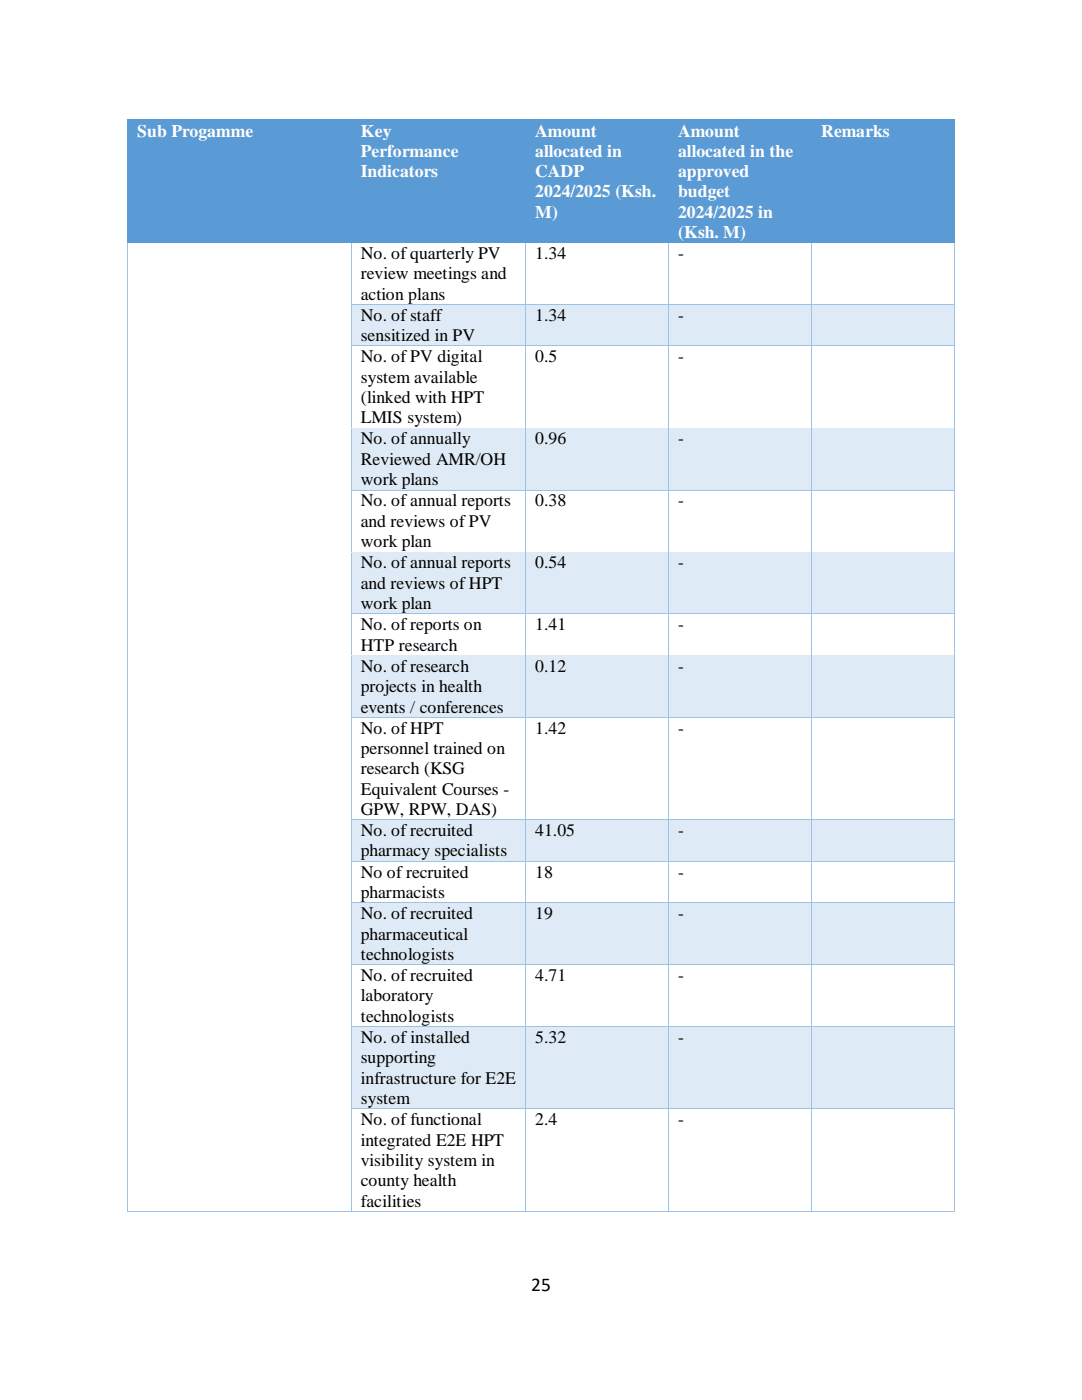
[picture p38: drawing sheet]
<svg xmlns="http://www.w3.org/2000/svg" width="216mm" height="279mm" viewBox="0 0 216 279" stroke-linecap="round" stroke-linejoin="round" font-family="sans-serif">
<defs><g id="words">
<text font-size="3.9" x="106" y="257.7">25</text>
<g font-size="3.5" fill="#fff">
<text x="27.4" y="27.2">Sub Progamme</text>
<text x="72" y="27.2">Key</text>
<text x="106.8" y="27.2">Amount</text>
<text x="135.3" y="27.2">Amount</text>
<text x="163.9" y="27.2">Remarks</text>
<text x="72" y="31.3">Performance</text>
<text x="72" y="35.4">Indicators</text>
<text x="106.8" y="31.3">allocated in</text>
<text x="106.8" y="35.4">CADP</text>
<text x="135.3" y="31.3">allocated in the</text>
<text x="135.3" y="35.4">approved</text>
<text x="106.8" y="39.4">2024/2025 (Ksh.</text>
<text x="135.3" y="39.4">budget</text>
<text x="106.8" y="43.5">M)</text>
<text x="135.3" y="43.5">2024/2025 in</text>
<text x="135.3" y="47.5">(Ksh. M)</text>
</g>
<g font-size="3.5">
<text x="72" y="51.7">No. of quarterly PV</text>
<text x="106.8" y="51.7">1.34</text>
<text x="135.3" y="51.7">-</text>
<text x="72" y="55.8">review meetings and</text>
<text x="72" y="59.8">action plans</text>
<text x="72" y="64">No. of staff</text>
<text x="106.8" y="64">1.34</text>
<text x="135.3" y="64">-</text>
<text x="72" y="68.1">sensitized in PV</text>
<text x="72" y="72.3">No. of PV digital</text>
<text x="72" y="76.4">system available</text>
<text x="106.8" y="72.3">0.5</text>
<text x="135.3" y="72.3">-</text>
<text x="72" y="80.5">(linked with HPT</text>
<text x="72" y="84.5">LMIS system)</text>
<text x="72" y="88.7">No. of annually</text>
<text x="106.8" y="88.7">0.96</text>
<text x="135.3" y="88.7">-</text>
<text x="72" y="92.8">Reviewed AMR/OH</text>
<text x="72" y="96.8">work plans</text>
<text x="72" y="101.1">No. of annual reports</text>
<text x="106.8" y="101.1">0.38</text>
<text x="135.3" y="101.1">-</text>
<text x="72" y="105.2">and reviews of PV</text>
<text x="72" y="109.2">work plan</text>
<text x="72" y="113.4">No. of annual reports</text>
<text x="106.8" y="113.4">0.54</text>
<text x="135.3" y="113.4">-</text>
<text x="72" y="117.5">and reviews of HPT</text>
<text x="72" y="121.5">work plan</text>
<text x="72" y="125.8">No. of reports on</text>
<text x="106.8" y="125.8">1.41</text>
<text x="135.3" y="125.8">-</text>
<text x="72" y="129.9">HTP research</text>
<text x="72" y="134.1">No. of research</text>
<text x="106.8" y="134.1">0.12</text>
<text x="135.3" y="134.1">-</text>
<text x="72" y="138.1">projects in health</text>
<text x="72" y="142.2">events / conferences</text>
<text x="72" y="146.4">No. of HPT</text>
<text x="106.8" y="146.4">1.42</text>
<text x="135.3" y="146.4">-</text>
<text x="72" y="150.5">personnel trained on</text>
<text x="72" y="154.6">research (KSG</text>
<text x="72" y="158.6">Equivalent Courses -</text>
<text x="72" y="162.7">GPW, RPW, DAS)</text>
<text x="72" y="166.9">No. of recruited</text>
<text x="106.8" y="166.9">41.05</text>
<text x="135.3" y="166.9">-</text>
<text x="72" y="170.9">pharmacy specialists</text>
<text x="72" y="175.2">No of recruited</text>
<text x="72" y="179.3">pharmacists</text>
<text x="106.8" y="175.2">18</text>
<text x="135.3" y="175.2">-</text>
<text x="72" y="183.5">No. of recruited</text>
<text x="106.8" y="183.5">19</text>
<text x="135.3" y="183.5">-</text>
<text x="72" y="187.5">pharmaceutical</text>
<text x="72" y="191.6">technologists</text>
<text x="72" y="195.8">No. of recruited</text>
<text x="106.8" y="195.8">4.71</text>
<text x="135.3" y="195.8">-</text>
<text x="72" y="199.9">laboratory</text>
<text x="72" y="204">technologists</text>
<text x="72" y="208.2">No. of installed</text>
<text x="106.8" y="208.2">5.32</text>
<text x="135.3" y="208.2">-</text>
<text x="72" y="212.2">supporting</text>
<text x="72" y="216.3">infrastructure for E2E</text>
<text x="72" y="220.3">system</text>
<text x="72" y="224.6">No. of functional</text>
<text x="106.8" y="224.6">2.4</text>
<text x="135.3" y="224.6">-</text>
<text x="72" y="228.7">integrated E2E HPT</text>
<text x="72" y="232.7">visibility system in</text>
<text x="72" y="236.8">county health</text>
<text x="72" y="240.8">facilities</text>
</g>
</g></defs>
<g fill="#5b9bd5">
<path d="M25.6 24h1.8v4h-1.8z" fill-rule="evenodd"/>
<path d="M68.2 24h1.9v4h-1.9z" fill-rule="evenodd"/>
<path d="M25.6 28h44.5v20.3h-44.5z" fill-rule="evenodd"/>
<path d="M27.4 24h40.8v4h-40.8z" fill-rule="evenodd"/>
<path d="M70.1 24h1.9v12.1h-1.9z" fill-rule="evenodd"/>
<path d="M102.9 24h2v12.1h-2z" fill-rule="evenodd"/>
<path d="M70.1 36.1h34.8v12.2h-34.8z" fill-rule="evenodd"/>
<path d="M72 24h30.9v4h-30.9z" fill-rule="evenodd"/>
<path d="M72 28h30.9v4.1h-30.9z" fill-rule="evenodd"/>
<path d="M72 32.1h30.9v4h-30.9z" fill-rule="evenodd"/>
<path d="M104.9 24h1.9v20.2h-1.9z" fill-rule="evenodd"/>
<path d="M131.5 24h1.9v20.2h-1.9z" fill-rule="evenodd"/>
<path d="M104.9 44.2h28.5v4.1h-28.5z" fill-rule="evenodd"/>
<path d="M106.8 24h24.7v4h-24.7z" fill-rule="evenodd"/>
<path d="M106.8 28h24.7v4.1h-24.7z" fill-rule="evenodd"/>
<path d="M106.8 32.1h24.7v4h-24.7z" fill-rule="evenodd"/>
<path d="M106.8 36.1h24.7v4.1h-24.7z" fill-rule="evenodd"/>
<path d="M106.8 40.2h24.7v4h-24.7z" fill-rule="evenodd"/>
<path d="M133.4 24h1.9v24.3h-1.9z" fill-rule="evenodd"/>
<path d="M160.1 24h1.9v24.3h-1.9z" fill-rule="evenodd"/>
<path d="M135.3 24h24.8v4h-24.8z" fill-rule="evenodd"/>
<path d="M135.3 28h24.8v4.1h-24.8z" fill-rule="evenodd"/>
<path d="M135.3 32.1h24.8v4h-24.8z" fill-rule="evenodd"/>
<path d="M135.3 36.1h24.8v4.1h-24.8z" fill-rule="evenodd"/>
<path d="M135.3 40.2h24.8v4h-24.8z" fill-rule="evenodd"/>
<path d="M135.3 44.2h24.8v4.1h-24.8z" fill-rule="evenodd"/>
<path d="M162 24h1.9v4h-1.9z" fill-rule="evenodd"/>
<path d="M188.6 24h1.8v4h-1.8z" fill-rule="evenodd"/>
<path d="M162 28h28.4v20.3h-28.4z" fill-rule="evenodd"/>
<path d="M163.9 24h24.7v4h-24.7z" fill-rule="evenodd"/>
<path d="M25.4 23.9h.1v.2h-.1z" fill-rule="evenodd"/>
<path d="M25.4 23.9h.1v.1h-.1z" fill-rule="evenodd"/>
</g>
<path d="M25.5 23.9h44.6M25.5 24h44.6" fill="none" stroke="#5b9bd5" stroke-width=".2"/>
<g fill="#5b9bd5">
<path d="M70.1 24l.1 .1z" fill-rule="evenodd"/>
<path d="M70.1 23.9h.1v.1h-.1z" fill-rule="evenodd"/>
</g>
<path d="M70.2 23.9h34.7M70.2 24h34.7" fill="none" stroke="#5b9bd5" stroke-width=".2"/>
<g fill="#5b9bd5">
<path d="M104.9 24l.1 .1z" fill-rule="evenodd"/>
<path d="M104.9 23.9h.1v.1h-.1z" fill-rule="evenodd"/>
</g>
<path d="M105 23.9h28.4M105 24h28.4" fill="none" stroke="#5b9bd5" stroke-width=".2"/>
<g fill="#5b9bd5">
<path d="M133.4 24l.1 .1z" fill-rule="evenodd"/>
<path d="M133.4 23.9h.1v.1h-.1z" fill-rule="evenodd"/>
</g>
<path d="M133.5 23.9h28.5M133.5 24h28.5" fill="none" stroke="#5b9bd5" stroke-width=".2"/>
<g fill="#5b9bd5">
<path d="M162 24l.1 .1z" fill-rule="evenodd"/>
<path d="M162 23.9h.1v.1h-.1z" fill-rule="evenodd"/>
</g>
<path d="M162.1 23.9h28.3M162.1 24h28.3" fill="none" stroke="#5b9bd5" stroke-width=".2"/>
<g fill="#5b9bd5">
<path d="M190.4 23.9h.2v.2h-.2z" fill-rule="evenodd"/>
<path d="M190.4 23.9h.2v.1h-.2z" fill-rule="evenodd"/>
</g>
<path d="M25.5 24.1v24.2M190.5 24.1v24.2" fill="none" stroke="#5b9bd5" stroke-width=".2"/>
<path d="M25.4 48.3h.1v.2h-.1z" fill-rule="evenodd" fill="#5b9bd5"/>
<path d="M25.5 48.4h44.5" fill="none" stroke="#5b9bd5" stroke-width=".2"/>
<path d="M70 48.5h.2z" fill-rule="evenodd" fill="#9cc2e5"/>
<g fill="#5b9bd5">
<path d="M70 48.3h.2v.2h-.2z" fill-rule="evenodd"/>
<path d="M70.2 48.3h.1v.2h-.1z" fill-rule="evenodd"/>
</g>
<path d="M70.3 48.4h34.5" fill="none" stroke="#5b9bd5" stroke-width=".2"/>
<path d="M104.8 48.5h.2z" fill-rule="evenodd" fill="#9cc2e5"/>
<g fill="#5b9bd5">
<path d="M104.8 48.3h.2v.2h-.2z" fill-rule="evenodd"/>
<path d="M105 48.3h.1v.2h-.1z" fill-rule="evenodd"/>
</g>
<path d="M105.1 48.4h28.2" fill="none" stroke="#5b9bd5" stroke-width=".2"/>
<path d="M133.3 48.5h.2z" fill-rule="evenodd" fill="#9cc2e5"/>
<g fill="#5b9bd5">
<path d="M133.3 48.3h.2v.2h-.2z" fill-rule="evenodd"/>
<path d="M133.5 48.3h.1v.2h-.1z" fill-rule="evenodd"/>
</g>
<path d="M133.6 48.4h28.3" fill="none" stroke="#5b9bd5" stroke-width=".2"/>
<path d="M161.9 48.5h.1z" fill-rule="evenodd" fill="#9cc2e5"/>
<g fill="#5b9bd5">
<path d="M161.9 48.3h.1v.2h-.1z" fill-rule="evenodd"/>
<path d="M162 48.3h.2v.2h-.2z" fill-rule="evenodd"/>
</g>
<path d="M162.2 48.4h28.2" fill="none" stroke="#5b9bd5" stroke-width=".2"/>
<path d="M190.4 48.3h.2v.2h-.2z" fill-rule="evenodd" fill="#5b9bd5"/>
<path d="M25.5 48.6v12.1M70.1 48.6v12.1M104.9 48.6v12.1M133.4 48.6v12.1M162 48.6v12.1M190.5 48.6v12.1" fill="none" stroke="#9cc2e5" stroke-width=".2"/>
<g fill="#deeaf6">
<path d="M70.2 60.8h1.8v8.2h-1.8z" fill-rule="evenodd"/>
<path d="M102.9 60.8h1.8v8.2h-1.8z" fill-rule="evenodd"/>
<path d="M72 60.8h30.9v4.1h-30.9z" fill-rule="evenodd"/>
<path d="M72 64.9h30.9v4.1h-30.9z" fill-rule="evenodd"/>
<path d="M105 60.8h1.8v4.1h-1.8z" fill-rule="evenodd"/>
<path d="M131.5 60.8h1.8v4.1h-1.8z" fill-rule="evenodd"/>
<path d="M105 64.9h28.3v4.1h-28.3z" fill-rule="evenodd"/>
<path d="M106.8 60.8h24.7v4.1h-24.7z" fill-rule="evenodd"/>
<path d="M133.5 60.8h1.8v4.1h-1.8z" fill-rule="evenodd"/>
<path d="M160.1 60.8h1.7v4.1h-1.7z" fill-rule="evenodd"/>
<path d="M133.5 64.9h28.3v4.1h-28.3z" fill-rule="evenodd"/>
<path d="M135.3 60.8h24.8v4.1h-24.8z" fill-rule="evenodd"/>
<path d="M162 60.8h1.9v4.1h-1.9z" fill-rule="evenodd"/>
<path d="M188.6 60.8h1.8v4.1h-1.8z" fill-rule="evenodd"/>
<path d="M162 64.9h28.4v4.1h-28.4z" fill-rule="evenodd"/>
<path d="M163.9 60.8h24.7v4.1h-24.7z" fill-rule="evenodd"/>
</g>
<g fill="#9cc2e5">
<path d="M25.4 60.7h.1v.2h-.1z" fill-rule="evenodd"/>
<path d="M70 60.7h.2v.2h-.2z" fill-rule="evenodd"/>
</g>
<path d="M70.2 60.8h34.6" fill="none" stroke="#9cc2e5" stroke-width=".2"/>
<path d="M70.2 60.9h34.6" fill="none" stroke="#deeaf6" stroke-width=".2"/>
<path d="M104.8 60.7h.2v.2h-.2z" fill-rule="evenodd" fill="#9cc2e5"/>
<path d="M105 60.8h28.3" fill="none" stroke="#9cc2e5" stroke-width=".2"/>
<path d="M105 60.9h28.3" fill="none" stroke="#deeaf6" stroke-width=".2"/>
<path d="M133.3 60.7h.2v.2h-.2z" fill-rule="evenodd" fill="#9cc2e5"/>
<path d="M133.5 60.8h28.4" fill="none" stroke="#9cc2e5" stroke-width=".2"/>
<path d="M133.5 60.9h28.4" fill="none" stroke="#deeaf6" stroke-width=".2"/>
<path d="M161.9 60.7h.1v.2h-.1z" fill-rule="evenodd" fill="#9cc2e5"/>
<path d="M162 60.8h28.4" fill="none" stroke="#9cc2e5" stroke-width=".2"/>
<path d="M162 60.9h28.4" fill="none" stroke="#deeaf6" stroke-width=".2"/>
<path d="M190.4 60.7h.2v.2h-.2z" fill-rule="evenodd" fill="#9cc2e5"/>
<path d="M25.5 60.9v8.1M70.1 60.9v8.1M104.9 60.9v8.1M133.4 60.9v8.1M162 60.9v8.1M190.5 60.9v8.1" fill="none" stroke="#9cc2e5" stroke-width=".2"/>
<g fill="#9cc2e5">
<path d="M25.4 69h.1v.2h-.1z" fill-rule="evenodd"/>
<path d="M70 69h.2v.2h-.2z" fill-rule="evenodd"/>
</g>
<path d="M70.2 69h34.6" fill="none" stroke="#9cc2e5" stroke-width=".2"/>
<path d="M104.8 69h.2v.2h-.2z" fill-rule="evenodd" fill="#9cc2e5"/>
<path d="M105 69h28.3" fill="none" stroke="#9cc2e5" stroke-width=".2"/>
<path d="M133.3 69h.2v.2h-.2z" fill-rule="evenodd" fill="#9cc2e5"/>
<path d="M133.5 69h28.4" fill="none" stroke="#9cc2e5" stroke-width=".2"/>
<path d="M161.9 69h.1v.2h-.1z" fill-rule="evenodd" fill="#9cc2e5"/>
<path d="M162 69h28.4" fill="none" stroke="#9cc2e5" stroke-width=".2"/>
<path d="M190.4 69h.2v.2h-.2z" fill-rule="evenodd" fill="#9cc2e5"/>
<path d="M25.5 69.2v16.2M70.1 69.2v16.2M104.9 69.2v16.2M133.4 69.2v16.2M162 69.2v16.2M190.5 69.2v16.2" fill="none" stroke="#9cc2e5" stroke-width=".2"/>
<g fill="#deeaf6">
<path d="M70.2 85.5h1.8v12.2h-1.8z" fill-rule="evenodd"/>
<path d="M102.9 85.5h1.8v12.2h-1.8z" fill-rule="evenodd"/>
<path d="M72 85.5h30.9v4.1h-30.9z" fill-rule="evenodd"/>
<path d="M72 89.6h30.9v4.1h-30.9z" fill-rule="evenodd"/>
<path d="M72 93.7h30.9v4h-30.9z" fill-rule="evenodd"/>
<path d="M105 85.5h1.8v4.1h-1.8z" fill-rule="evenodd"/>
<path d="M131.5 85.5h1.8v4.1h-1.8z" fill-rule="evenodd"/>
<path d="M105 89.6h28.3v8.1h-28.3z" fill-rule="evenodd"/>
<path d="M106.8 85.5h24.7v4.1h-24.7z" fill-rule="evenodd"/>
<path d="M133.5 85.5h1.8v4.1h-1.8z" fill-rule="evenodd"/>
<path d="M160.1 85.5h1.7v4.1h-1.7z" fill-rule="evenodd"/>
<path d="M133.5 89.6h28.3v8.1h-28.3z" fill-rule="evenodd"/>
<path d="M135.3 85.5h24.8v4.1h-24.8z" fill-rule="evenodd"/>
<path d="M162 85.5h1.9v4.1h-1.9z" fill-rule="evenodd"/>
<path d="M188.6 85.5h1.8v4.1h-1.8z" fill-rule="evenodd"/>
<path d="M162 89.6h28.4v8.1h-28.4z" fill-rule="evenodd"/>
<path d="M163.9 85.5h24.7v4.1h-24.7z" fill-rule="evenodd"/>
</g>
<g fill="#9cc2e5">
<path d="M25.4 85.4h.1v.2h-.1z" fill-rule="evenodd"/>
<path d="M70 85.4h.2v.2h-.2z" fill-rule="evenodd"/>
</g>
<path d="M70.2 85.5h34.6" fill="none" stroke="#9cc2e5" stroke-width=".2"/>
<path d="M70.2 85.6h34.6" fill="none" stroke="#deeaf6" stroke-width=".2"/>
<path d="M104.8 85.4h.2v.2h-.2z" fill-rule="evenodd" fill="#9cc2e5"/>
<path d="M105 85.5h28.3" fill="none" stroke="#9cc2e5" stroke-width=".2"/>
<path d="M105 85.6h28.3" fill="none" stroke="#deeaf6" stroke-width=".2"/>
<path d="M133.3 85.4h.2v.2h-.2z" fill-rule="evenodd" fill="#9cc2e5"/>
<path d="M133.5 85.5h28.4" fill="none" stroke="#9cc2e5" stroke-width=".2"/>
<path d="M133.5 85.6h28.4" fill="none" stroke="#deeaf6" stroke-width=".2"/>
<path d="M161.9 85.4h.1v.2h-.1z" fill-rule="evenodd" fill="#9cc2e5"/>
<path d="M162 85.5h28.4" fill="none" stroke="#9cc2e5" stroke-width=".2"/>
<path d="M162 85.6h28.4" fill="none" stroke="#deeaf6" stroke-width=".2"/>
<path d="M190.4 85.4h.2v.2h-.2z" fill-rule="evenodd" fill="#9cc2e5"/>
<path d="M25.5 85.6v12.1M70.1 85.6v12.1M104.9 85.6v12.1M133.4 85.6v12.1M162 85.6v12.1M190.5 85.6v12.1" fill="none" stroke="#9cc2e5" stroke-width=".2"/>
<g fill="#9cc2e5">
<path d="M25.4 97.7h.1v.3h-.1z" fill-rule="evenodd"/>
<path d="M70 97.7h.2v.3h-.2z" fill-rule="evenodd"/>
</g>
<path d="M70.2 97.8h34.6" fill="none" stroke="#9cc2e5" stroke-width=".2"/>
<path d="M104.8 97.7h.2v.3h-.2z" fill-rule="evenodd" fill="#9cc2e5"/>
<path d="M105 97.8h28.3" fill="none" stroke="#9cc2e5" stroke-width=".2"/>
<path d="M133.3 97.7h.2v.3h-.2z" fill-rule="evenodd" fill="#9cc2e5"/>
<path d="M133.5 97.8h28.4" fill="none" stroke="#9cc2e5" stroke-width=".2"/>
<path d="M161.9 97.7h.1v.3h-.1z" fill-rule="evenodd" fill="#9cc2e5"/>
<path d="M162 97.8h28.4" fill="none" stroke="#9cc2e5" stroke-width=".2"/>
<path d="M190.4 97.7h.2v.3h-.2z" fill-rule="evenodd" fill="#9cc2e5"/>
<path d="M25.5 98v12.1M70.1 98v12.1M104.9 98v12.1M133.4 98v12.1M162 98v12.1M190.5 98v12.1" fill="none" stroke="#9cc2e5" stroke-width=".2"/>
<g fill="#deeaf6">
<path d="M70.2 110.2h1.8v12.2h-1.8z" fill-rule="evenodd"/>
<path d="M102.9 110.2h1.8v12.2h-1.8z" fill-rule="evenodd"/>
<path d="M72 110.2h30.9v4.1h-30.9z" fill-rule="evenodd"/>
<path d="M72 114.3h30.9v4h-30.9z" fill-rule="evenodd"/>
<path d="M72 118.3h30.9v4.1h-30.9z" fill-rule="evenodd"/>
<path d="M105 110.2h1.8v4.1h-1.8z" fill-rule="evenodd"/>
<path d="M131.5 110.2h1.8v4.1h-1.8z" fill-rule="evenodd"/>
<path d="M105 114.3h28.3v8.1h-28.3z" fill-rule="evenodd"/>
<path d="M106.8 110.2h24.7v4.1h-24.7z" fill-rule="evenodd"/>
<path d="M133.5 110.2h1.8v4.1h-1.8z" fill-rule="evenodd"/>
<path d="M160.1 110.2h1.7v4.1h-1.7z" fill-rule="evenodd"/>
<path d="M133.5 114.3h28.3v8.1h-28.3z" fill-rule="evenodd"/>
<path d="M135.3 110.2h24.8v4.1h-24.8z" fill-rule="evenodd"/>
<path d="M162 110.2h1.9v4.1h-1.9z" fill-rule="evenodd"/>
<path d="M188.6 110.2h1.8v4.1h-1.8z" fill-rule="evenodd"/>
<path d="M162 114.3h28.4v8.1h-28.4z" fill-rule="evenodd"/>
<path d="M163.9 110.2h24.7v4.1h-24.7z" fill-rule="evenodd"/>
</g>
<g fill="#9cc2e5">
<path d="M25.4 110.1h.1v.2h-.1z" fill-rule="evenodd"/>
<path d="M70 110.1h.2v.2h-.2z" fill-rule="evenodd"/>
</g>
<path d="M70.2 110.2h34.6" fill="none" stroke="#9cc2e5" stroke-width=".2"/>
<path d="M70.2 110.3h34.6" fill="none" stroke="#deeaf6" stroke-width=".2"/>
<path d="M104.8 110.1h.2v.2h-.2z" fill-rule="evenodd" fill="#9cc2e5"/>
<path d="M105 110.2h28.3" fill="none" stroke="#9cc2e5" stroke-width=".2"/>
<path d="M105 110.3h28.3" fill="none" stroke="#deeaf6" stroke-width=".2"/>
<path d="M133.3 110.1h.2v.2h-.2z" fill-rule="evenodd" fill="#9cc2e5"/>
<path d="M133.5 110.2h28.4" fill="none" stroke="#9cc2e5" stroke-width=".2"/>
<path d="M133.5 110.3h28.4" fill="none" stroke="#deeaf6" stroke-width=".2"/>
<path d="M161.9 110.1h.1v.2h-.1z" fill-rule="evenodd" fill="#9cc2e5"/>
<path d="M162 110.2h28.4" fill="none" stroke="#9cc2e5" stroke-width=".2"/>
<path d="M162 110.3h28.4" fill="none" stroke="#deeaf6" stroke-width=".2"/>
<path d="M190.4 110.1h.2v.2h-.2z" fill-rule="evenodd" fill="#9cc2e5"/>
<path d="M25.5 110.3v12.1M70.1 110.3v12.1M104.9 110.3v12.1M133.4 110.3v12.1M162 110.3v12.1M190.5 110.3v12.1" fill="none" stroke="#9cc2e5" stroke-width=".2"/>
<g fill="#9cc2e5">
<path d="M25.4 122.4h.1v.3h-.1z" fill-rule="evenodd"/>
<path d="M70 122.4h.2v.3h-.2z" fill-rule="evenodd"/>
</g>
<path d="M70.2 122.5h34.6" fill="none" stroke="#9cc2e5" stroke-width=".2"/>
<path d="M104.8 122.4h.2v.3h-.2z" fill-rule="evenodd" fill="#9cc2e5"/>
<path d="M105 122.5h28.3" fill="none" stroke="#9cc2e5" stroke-width=".2"/>
<path d="M133.3 122.4h.2v.3h-.2z" fill-rule="evenodd" fill="#9cc2e5"/>
<path d="M133.5 122.5h28.4" fill="none" stroke="#9cc2e5" stroke-width=".2"/>
<path d="M161.9 122.4h.1v.3h-.1z" fill-rule="evenodd" fill="#9cc2e5"/>
<path d="M162 122.5h28.4" fill="none" stroke="#9cc2e5" stroke-width=".2"/>
<path d="M190.4 122.4h.2v.3h-.2z" fill-rule="evenodd" fill="#9cc2e5"/>
<path d="M25.5 122.7v8M70.1 122.7v8M104.9 122.7v8M133.4 122.7v8M162 122.7v8M190.5 122.7v8" fill="none" stroke="#9cc2e5" stroke-width=".2"/>
<g fill="#deeaf6">
<path d="M70.2 130.9h1.8v12.2h-1.8z" fill-rule="evenodd"/>
<path d="M102.9 130.9h1.8v12.2h-1.8z" fill-rule="evenodd"/>
<path d="M72 130.9h30.9v4h-30.9z" fill-rule="evenodd"/>
<path d="M72 134.9h30.9v4.1h-30.9z" fill-rule="evenodd"/>
<path d="M72 139h30.9v4.1h-30.9z" fill-rule="evenodd"/>
<path d="M105 130.9h1.8v4h-1.8z" fill-rule="evenodd"/>
<path d="M131.5 130.9h1.8v4h-1.8z" fill-rule="evenodd"/>
<path d="M105 134.9h28.3v8.2h-28.3z" fill-rule="evenodd"/>
<path d="M106.8 130.9h24.7v4h-24.7z" fill-rule="evenodd"/>
<path d="M133.5 130.9h1.8v4h-1.8z" fill-rule="evenodd"/>
<path d="M160.1 130.9h1.7v4h-1.7z" fill-rule="evenodd"/>
<path d="M133.5 134.9h28.3v8.2h-28.3z" fill-rule="evenodd"/>
<path d="M135.3 130.9h24.8v4h-24.8z" fill-rule="evenodd"/>
<path d="M162 130.9h1.9v4h-1.9z" fill-rule="evenodd"/>
<path d="M188.6 130.9h1.8v4h-1.8z" fill-rule="evenodd"/>
<path d="M162 134.9h28.4v8.2h-28.4z" fill-rule="evenodd"/>
<path d="M163.9 130.9h24.7v4h-24.7z" fill-rule="evenodd"/>
</g>
<g fill="#9cc2e5">
<path d="M25.4 130.7h.1v.2h-.1z" fill-rule="evenodd"/>
<path d="M70 130.7h.2v.2h-.2z" fill-rule="evenodd"/>
</g>
<path d="M70.2 130.8h34.6" fill="none" stroke="#9cc2e5" stroke-width=".2"/>
<path d="M70.2 130.9h34.6" fill="none" stroke="#deeaf6" stroke-width=".2"/>
<path d="M104.8 130.7h.2v.2h-.2z" fill-rule="evenodd" fill="#9cc2e5"/>
<path d="M105 130.8h28.3" fill="none" stroke="#9cc2e5" stroke-width=".2"/>
<path d="M105 130.9h28.3" fill="none" stroke="#deeaf6" stroke-width=".2"/>
<path d="M133.3 130.7h.2v.2h-.2z" fill-rule="evenodd" fill="#9cc2e5"/>
<path d="M133.5 130.8h28.4" fill="none" stroke="#9cc2e5" stroke-width=".2"/>
<path d="M133.5 130.9h28.4" fill="none" stroke="#deeaf6" stroke-width=".2"/>
<path d="M161.9 130.7h.1v.2h-.1z" fill-rule="evenodd" fill="#9cc2e5"/>
<path d="M162 130.8h28.4" fill="none" stroke="#9cc2e5" stroke-width=".2"/>
<path d="M162 130.9h28.4" fill="none" stroke="#deeaf6" stroke-width=".2"/>
<path d="M190.4 130.7h.2v.2h-.2z" fill-rule="evenodd" fill="#9cc2e5"/>
<path d="M25.5 130.9v12.2M70.1 130.9v12.2M104.9 130.9v12.2M133.4 130.9v12.2M162 130.9v12.2M190.5 130.9v12.2" fill="none" stroke="#9cc2e5" stroke-width=".2"/>
<g fill="#9cc2e5">
<path d="M25.4 143.1h.1v.2h-.1z" fill-rule="evenodd"/>
<path d="M70 143.1h.2v.2h-.2z" fill-rule="evenodd"/>
</g>
<path d="M70.2 143.1h34.6" fill="none" stroke="#9cc2e5" stroke-width=".2"/>
<path d="M104.8 143.1h.2v.2h-.2z" fill-rule="evenodd" fill="#9cc2e5"/>
<path d="M105 143.1h28.3" fill="none" stroke="#9cc2e5" stroke-width=".2"/>
<path d="M133.3 143.1h.2v.2h-.2z" fill-rule="evenodd" fill="#9cc2e5"/>
<path d="M133.5 143.1h28.4" fill="none" stroke="#9cc2e5" stroke-width=".2"/>
<path d="M161.9 143.1h.1v.2h-.1z" fill-rule="evenodd" fill="#9cc2e5"/>
<path d="M162 143.1h28.4" fill="none" stroke="#9cc2e5" stroke-width=".2"/>
<path d="M190.4 143.1h.2v.2h-.2z" fill-rule="evenodd" fill="#9cc2e5"/>
<path d="M25.5 143.3v20.2M70.1 143.3v20.2M104.9 143.3v20.2M133.4 143.3v20.2M162 143.3v20.2M190.5 143.3v20.2" fill="none" stroke="#9cc2e5" stroke-width=".2"/>
<g fill="#deeaf6">
<path d="M70.2 163.7h1.8v8.1h-1.8z" fill-rule="evenodd"/>
<path d="M102.9 163.7h1.8v8.1h-1.8z" fill-rule="evenodd"/>
<path d="M72 163.7h30.9v4.1h-30.9z" fill-rule="evenodd"/>
<path d="M72 167.8h30.9v4h-30.9z" fill-rule="evenodd"/>
<path d="M105 163.7h1.8v4.1h-1.8z" fill-rule="evenodd"/>
<path d="M131.5 163.7h1.8v4.1h-1.8z" fill-rule="evenodd"/>
<path d="M105 167.8h28.3v4h-28.3z" fill-rule="evenodd"/>
<path d="M106.8 163.7h24.7v4.1h-24.7z" fill-rule="evenodd"/>
<path d="M133.5 163.7h1.8v4.1h-1.8z" fill-rule="evenodd"/>
<path d="M160.1 163.7h1.7v4.1h-1.7z" fill-rule="evenodd"/>
<path d="M133.5 167.8h28.3v4h-28.3z" fill-rule="evenodd"/>
<path d="M135.3 163.7h24.8v4.1h-24.8z" fill-rule="evenodd"/>
<path d="M162 163.7h1.9v4.1h-1.9z" fill-rule="evenodd"/>
<path d="M188.6 163.7h1.8v4.1h-1.8z" fill-rule="evenodd"/>
<path d="M162 167.8h28.4v4h-28.4z" fill-rule="evenodd"/>
<path d="M163.9 163.7h24.7v4.1h-24.7z" fill-rule="evenodd"/>
</g>
<g fill="#9cc2e5">
<path d="M25.4 163.5h.1v.2h-.1z" fill-rule="evenodd"/>
<path d="M70 163.5h.2v.2h-.2z" fill-rule="evenodd"/>
</g>
<path d="M70.2 163.6h34.6" fill="none" stroke="#9cc2e5" stroke-width=".2"/>
<path d="M70.2 163.7h34.6" fill="none" stroke="#deeaf6" stroke-width=".2"/>
<path d="M104.8 163.5h.2v.2h-.2z" fill-rule="evenodd" fill="#9cc2e5"/>
<path d="M105 163.6h28.3" fill="none" stroke="#9cc2e5" stroke-width=".2"/>
<path d="M105 163.7h28.3" fill="none" stroke="#deeaf6" stroke-width=".2"/>
<path d="M133.3 163.5h.2v.2h-.2z" fill-rule="evenodd" fill="#9cc2e5"/>
<path d="M133.5 163.6h28.4" fill="none" stroke="#9cc2e5" stroke-width=".2"/>
<path d="M133.5 163.7h28.4" fill="none" stroke="#deeaf6" stroke-width=".2"/>
<path d="M161.9 163.5h.1v.2h-.1z" fill-rule="evenodd" fill="#9cc2e5"/>
<path d="M162 163.6h28.4" fill="none" stroke="#9cc2e5" stroke-width=".2"/>
<path d="M162 163.7h28.4" fill="none" stroke="#deeaf6" stroke-width=".2"/>
<path d="M190.4 163.5h.2v.2h-.2z" fill-rule="evenodd" fill="#9cc2e5"/>
<path d="M25.5 163.7v8.1M70.1 163.7v8.1M104.9 163.7v8.1M133.4 163.7v8.1M162 163.7v8.1M190.5 163.7v8.1" fill="none" stroke="#9cc2e5" stroke-width=".2"/>
<g fill="#9cc2e5">
<path d="M25.4 171.8h.1v.3h-.1z" fill-rule="evenodd"/>
<path d="M70 171.8h.2v.3h-.2z" fill-rule="evenodd"/>
</g>
<path d="M70.2 171.9h34.6" fill="none" stroke="#9cc2e5" stroke-width=".2"/>
<path d="M104.8 171.8h.2v.3h-.2z" fill-rule="evenodd" fill="#9cc2e5"/>
<path d="M105 171.9h28.3" fill="none" stroke="#9cc2e5" stroke-width=".2"/>
<path d="M133.3 171.8h.2v.3h-.2z" fill-rule="evenodd" fill="#9cc2e5"/>
<path d="M133.5 171.9h28.4" fill="none" stroke="#9cc2e5" stroke-width=".2"/>
<path d="M161.9 171.8h.1v.3h-.1z" fill-rule="evenodd" fill="#9cc2e5"/>
<path d="M162 171.9h28.4" fill="none" stroke="#9cc2e5" stroke-width=".2"/>
<path d="M190.4 171.8h.2v.3h-.2z" fill-rule="evenodd" fill="#9cc2e5"/>
<path d="M25.5 172.1v8M70.1 172.1v8M104.9 172.1v8M133.4 172.1v8M162 172.1v8M190.5 172.1v8" fill="none" stroke="#9cc2e5" stroke-width=".2"/>
<g fill="#deeaf6">
<path d="M70.2 180.3h1.8v12.2h-1.8z" fill-rule="evenodd"/>
<path d="M102.9 180.3h1.8v12.2h-1.8z" fill-rule="evenodd"/>
<path d="M72 180.3h30.9v4h-30.9z" fill-rule="evenodd"/>
<path d="M72 184.3h30.9v4.1h-30.9z" fill-rule="evenodd"/>
<path d="M72 188.4h30.9v4.1h-30.9z" fill-rule="evenodd"/>
<path d="M105 180.3h1.8v4h-1.8z" fill-rule="evenodd"/>
<path d="M131.5 180.3h1.8v4h-1.8z" fill-rule="evenodd"/>
<path d="M105 184.3h28.3v8.2h-28.3z" fill-rule="evenodd"/>
<path d="M106.8 180.3h24.7v4h-24.7z" fill-rule="evenodd"/>
<path d="M133.5 180.3h1.8v4h-1.8z" fill-rule="evenodd"/>
<path d="M160.1 180.3h1.7v4h-1.7z" fill-rule="evenodd"/>
<path d="M133.5 184.3h28.3v8.2h-28.3z" fill-rule="evenodd"/>
<path d="M135.3 180.3h24.8v4h-24.8z" fill-rule="evenodd"/>
<path d="M162 180.3h1.9v4h-1.9z" fill-rule="evenodd"/>
<path d="M188.6 180.3h1.8v4h-1.8z" fill-rule="evenodd"/>
<path d="M162 184.3h28.4v8.2h-28.4z" fill-rule="evenodd"/>
<path d="M163.9 180.3h24.7v4h-24.7z" fill-rule="evenodd"/>
</g>
<g fill="#9cc2e5">
<path d="M25.4 180.1h.1v.2h-.1z" fill-rule="evenodd"/>
<path d="M70 180.1h.2v.2h-.2z" fill-rule="evenodd"/>
</g>
<path d="M70.2 180.2h34.6" fill="none" stroke="#9cc2e5" stroke-width=".2"/>
<path d="M70.2 180.3h34.6" fill="none" stroke="#deeaf6" stroke-width=".2"/>
<path d="M104.8 180.1h.2v.2h-.2z" fill-rule="evenodd" fill="#9cc2e5"/>
<path d="M105 180.2h28.3" fill="none" stroke="#9cc2e5" stroke-width=".2"/>
<path d="M105 180.3h28.3" fill="none" stroke="#deeaf6" stroke-width=".2"/>
<path d="M133.3 180.1h.2v.2h-.2z" fill-rule="evenodd" fill="#9cc2e5"/>
<path d="M133.5 180.2h28.4" fill="none" stroke="#9cc2e5" stroke-width=".2"/>
<path d="M133.5 180.3h28.4" fill="none" stroke="#deeaf6" stroke-width=".2"/>
<path d="M161.9 180.1h.1v.2h-.1z" fill-rule="evenodd" fill="#9cc2e5"/>
<path d="M162 180.2h28.4" fill="none" stroke="#9cc2e5" stroke-width=".2"/>
<path d="M162 180.3h28.4" fill="none" stroke="#deeaf6" stroke-width=".2"/>
<path d="M190.4 180.1h.2v.2h-.2z" fill-rule="evenodd" fill="#9cc2e5"/>
<path d="M25.5 180.3v12.2M70.1 180.3v12.2M104.9 180.3v12.2M133.4 180.3v12.2M162 180.3v12.2M190.5 180.3v12.2" fill="none" stroke="#9cc2e5" stroke-width=".2"/>
<g fill="#9cc2e5">
<path d="M25.4 192.4h.1v.3h-.1z" fill-rule="evenodd"/>
<path d="M70 192.4h.2v.3h-.2z" fill-rule="evenodd"/>
</g>
<path d="M70.2 192.5h34.6" fill="none" stroke="#9cc2e5" stroke-width=".2"/>
<path d="M104.8 192.4h.2v.3h-.2z" fill-rule="evenodd" fill="#9cc2e5"/>
<path d="M105 192.5h28.3" fill="none" stroke="#9cc2e5" stroke-width=".2"/>
<path d="M133.3 192.4h.2v.3h-.2z" fill-rule="evenodd" fill="#9cc2e5"/>
<path d="M133.5 192.5h28.4" fill="none" stroke="#9cc2e5" stroke-width=".2"/>
<path d="M161.9 192.4h.1v.3h-.1z" fill-rule="evenodd" fill="#9cc2e5"/>
<path d="M162 192.5h28.4" fill="none" stroke="#9cc2e5" stroke-width=".2"/>
<path d="M190.4 192.4h.2v.3h-.2z" fill-rule="evenodd" fill="#9cc2e5"/>
<path d="M25.5 192.7v12.1M70.1 192.7v12.1M104.9 192.7v12.1M133.4 192.7v12.1M162 192.7v12.1M190.5 192.7v12.1" fill="none" stroke="#9cc2e5" stroke-width=".2"/>
<g fill="#deeaf6">
<path d="M70.2 205h1.8v16.2h-1.8z" fill-rule="evenodd"/>
<path d="M102.9 205h1.8v16.2h-1.8z" fill-rule="evenodd"/>
<path d="M72 205h30.9v4h-30.9z" fill-rule="evenodd"/>
<path d="M72 209h30.9v4.1h-30.9z" fill-rule="evenodd"/>
<path d="M72 213.1h30.9v4.1h-30.9z" fill-rule="evenodd"/>
<path d="M72 217.2h30.9v4h-30.9z" fill-rule="evenodd"/>
<path d="M105 205h1.8v4h-1.8z" fill-rule="evenodd"/>
<path d="M131.5 205h1.8v4h-1.8z" fill-rule="evenodd"/>
<path d="M105 209h28.3v12.2h-28.3z" fill-rule="evenodd"/>
<path d="M106.8 205h24.7v4h-24.7z" fill-rule="evenodd"/>
<path d="M133.5 205h1.8v4h-1.8z" fill-rule="evenodd"/>
<path d="M160.1 205h1.7v4h-1.7z" fill-rule="evenodd"/>
<path d="M133.5 209h28.3v12.2h-28.3z" fill-rule="evenodd"/>
<path d="M135.3 205h24.8v4h-24.8z" fill-rule="evenodd"/>
<path d="M162 205h1.9v4h-1.9z" fill-rule="evenodd"/>
<path d="M188.6 205h1.8v4h-1.8z" fill-rule="evenodd"/>
<path d="M162 209h28.4v12.2h-28.4z" fill-rule="evenodd"/>
<path d="M163.9 205h24.7v4h-24.7z" fill-rule="evenodd"/>
</g>
<g fill="#9cc2e5">
<path d="M25.4 204.8h.1v.2h-.1z" fill-rule="evenodd"/>
<path d="M70 204.8h.2v.2h-.2z" fill-rule="evenodd"/>
</g>
<path d="M70.2 204.9h34.6" fill="none" stroke="#9cc2e5" stroke-width=".2"/>
<path d="M70.2 205h34.6" fill="none" stroke="#deeaf6" stroke-width=".2"/>
<path d="M104.8 204.8h.2v.2h-.2z" fill-rule="evenodd" fill="#9cc2e5"/>
<path d="M105 204.9h28.3" fill="none" stroke="#9cc2e5" stroke-width=".2"/>
<path d="M105 205h28.3" fill="none" stroke="#deeaf6" stroke-width=".2"/>
<path d="M133.3 204.8h.2v.2h-.2z" fill-rule="evenodd" fill="#9cc2e5"/>
<path d="M133.5 204.9h28.4" fill="none" stroke="#9cc2e5" stroke-width=".2"/>
<path d="M133.5 205h28.4" fill="none" stroke="#deeaf6" stroke-width=".2"/>
<path d="M161.9 204.8h.1v.2h-.1z" fill-rule="evenodd" fill="#9cc2e5"/>
<path d="M162 204.9h28.4" fill="none" stroke="#9cc2e5" stroke-width=".2"/>
<path d="M162 205h28.4" fill="none" stroke="#deeaf6" stroke-width=".2"/>
<path d="M190.4 204.8h.2v.2h-.2z" fill-rule="evenodd" fill="#9cc2e5"/>
<path d="M25.5 205v16.2M70.1 205v16.2M104.9 205v16.2M133.4 205v16.2M162 205v16.2M190.5 205v16.2" fill="none" stroke="#9cc2e5" stroke-width=".2"/>
<g fill="#9cc2e5">
<path d="M25.4 221.2h.1v.3h-.1z" fill-rule="evenodd"/>
<path d="M70 221.2h.2v.3h-.2z" fill-rule="evenodd"/>
</g>
<path d="M70.2 221.3h34.6" fill="none" stroke="#9cc2e5" stroke-width=".2"/>
<path d="M104.8 221.2h.2v.3h-.2z" fill-rule="evenodd" fill="#9cc2e5"/>
<path d="M105 221.3h28.3" fill="none" stroke="#9cc2e5" stroke-width=".2"/>
<path d="M133.3 221.2h.2v.3h-.2z" fill-rule="evenodd" fill="#9cc2e5"/>
<path d="M133.5 221.3h28.4" fill="none" stroke="#9cc2e5" stroke-width=".2"/>
<path d="M161.9 221.2h.1v.3h-.1z" fill-rule="evenodd" fill="#9cc2e5"/>
<path d="M162 221.3h28.4" fill="none" stroke="#9cc2e5" stroke-width=".2"/>
<path d="M190.4 221.2h.2v.3h-.2z" fill-rule="evenodd" fill="#9cc2e5"/>
<path d="M25.5 221.5v20.2" fill="none" stroke="#9cc2e5" stroke-width=".2"/>
<g fill="#9cc2e5">
<path d="M25.4 241.7h.1v.2h-.1z" fill-rule="evenodd"/>
<path d="M25.4 241.7h.1v.2h-.1z" fill-rule="evenodd"/>
</g>
<path d="M70.1 221.5v20.2M25.5 241.8h44.5" fill="none" stroke="#9cc2e5" stroke-width=".2"/>
<path d="M70 241.7h.2v.2h-.2z" fill-rule="evenodd" fill="#9cc2e5"/>
<path d="M104.9 221.5v20.2M70.2 241.8h34.6" fill="none" stroke="#9cc2e5" stroke-width=".2"/>
<path d="M104.8 241.7h.2v.2h-.2z" fill-rule="evenodd" fill="#9cc2e5"/>
<path d="M133.4 221.5v20.2M105 241.8h28.3" fill="none" stroke="#9cc2e5" stroke-width=".2"/>
<path d="M133.3 241.7h.2v.2h-.2z" fill-rule="evenodd" fill="#9cc2e5"/>
<path d="M162 221.5v20.2M133.5 241.8h28.4" fill="none" stroke="#9cc2e5" stroke-width=".2"/>
<path d="M161.9 241.7h.1v.2h-.1z" fill-rule="evenodd" fill="#9cc2e5"/>
<path d="M190.5 221.5v20.2M162 241.8h28.4" fill="none" stroke="#9cc2e5" stroke-width=".2"/>
<g fill="#9cc2e5">
<path d="M190.4 241.7h.2v.2h-.2z" fill-rule="evenodd"/>
<path d="M190.4 241.7h.2v.2h-.2z" fill-rule="evenodd"/>
</g>
<use href="#words"/>
</svg>
